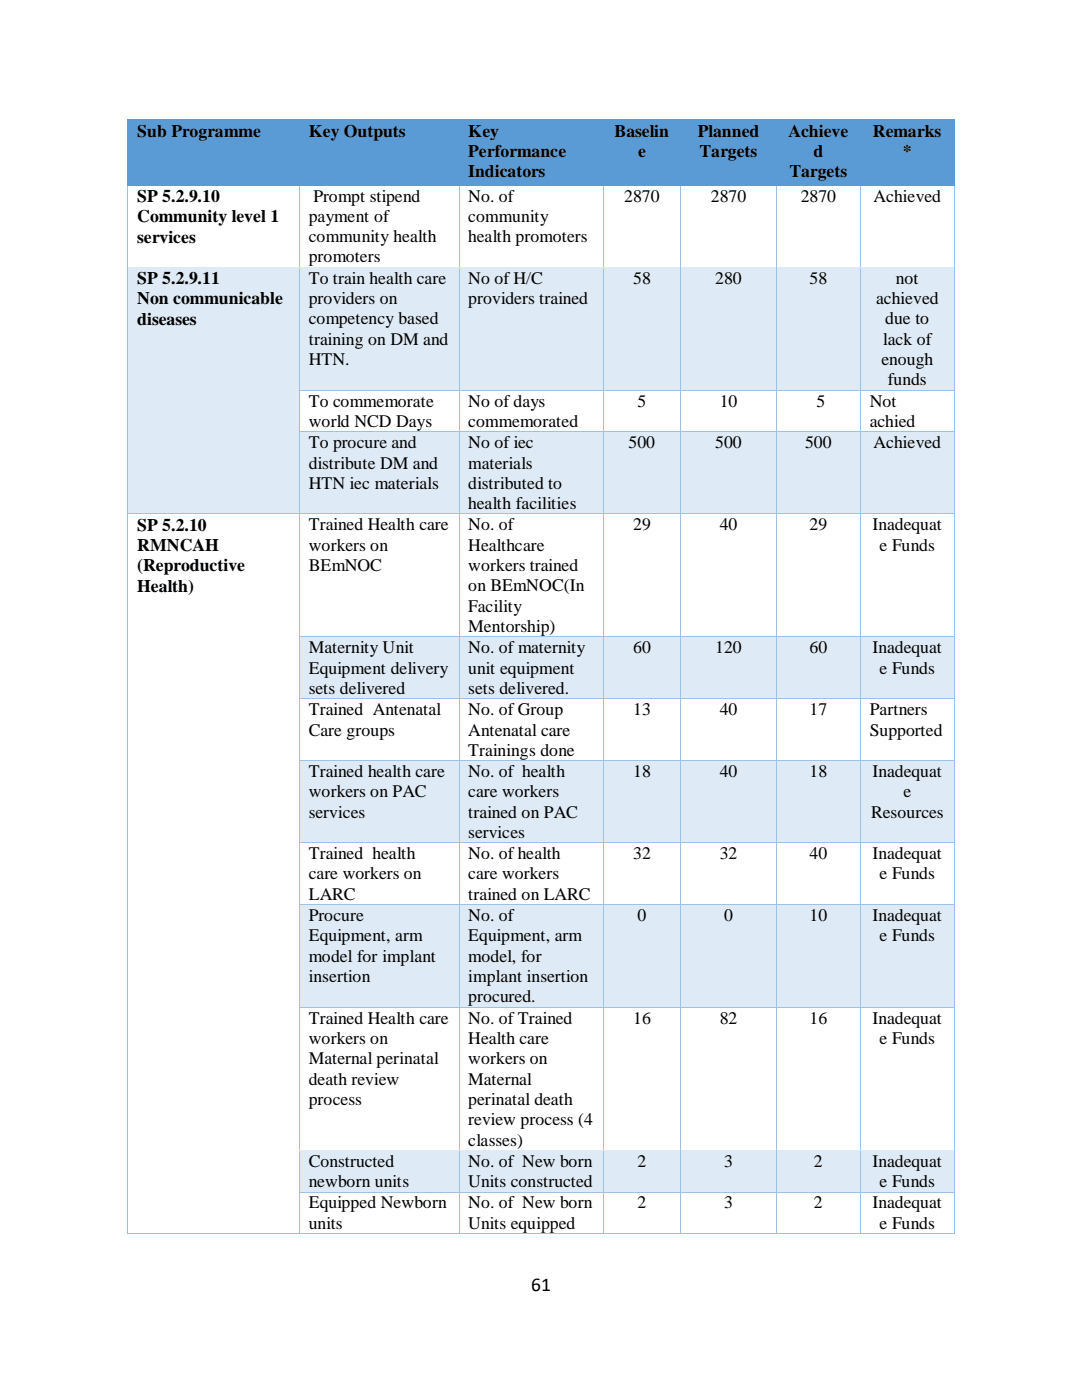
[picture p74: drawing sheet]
<svg xmlns="http://www.w3.org/2000/svg" width="216mm" height="279mm" viewBox="0 0 216 279" stroke-linecap="round" stroke-linejoin="round" font-family="sans-serif">
<defs><g id="words">
<text font-size="3.9" x="106" y="257.7">61</text>
<g font-size="3.5">
<text x="27.4" y="27.2">Sub Programme</text>
<text x="61.6" y="27.2">Key Outputs</text>
<text x="93.4" y="27.2">Key</text>
<text x="122.6" y="27.2">Baselin</text>
<text x="139.3" y="27.2">Planned</text>
<text x="157.3" y="27.2">Achieve</text>
<text x="174.2" y="27.2">Remarks</text>
<text x="93.4" y="31.3">Performance</text>
<text x="93.4" y="35.4">Indicators</text>
<text x="127.3" y="31.3">e</text>
<text x="139.6" y="31.3">Targets</text>
<text x="157.5" y="35.4">Targets</text>
<text x="162.3" y="31.3">d</text>
<text x="180.2" y="31.3">*</text>
<text x="27.4" y="40.3">SP 5.2.9.10</text>
<text x="62.5" y="40.2">Prompt stipend</text>
<text x="93.4" y="40.2">No. of</text>
<text x="124.6" y="40.2">2870</text>
<text x="141.9" y="40.2">2870</text>
<text x="159.8" y="40.2">2870</text>
<text x="174.3" y="40.2">Achieved</text>
<text x="27.4" y="44.3">Community level 1</text>
<text x="61.6" y="44.2">payment of</text>
<text x="93.4" y="44.2">community</text>
<text x="27.4" y="48.4">services</text>
<text x="61.6" y="48.3">community health</text>
<text x="61.6" y="52.4">promoters</text>
<text x="93.4" y="48.3">health promoters</text>
<text x="27.4" y="56.7">SP 5.2.9.11</text>
<text x="61.6" y="56.6">To train health care</text>
<text x="93.4" y="56.6">No of H/C</text>
<text x="126.3" y="56.6">58</text>
<text x="142.7" y="56.6">280</text>
<text x="161.6" y="56.6">58</text>
<text x="178.8" y="56.6">not</text>
<text x="27.4" y="60.8">Non communicable</text>
<text x="27.4" y="64.8">diseases</text>
<text x="61.6" y="60.7">providers on</text>
<text x="61.6" y="64.7">competency based</text>
<text x="93.4" y="60.7">providers trained</text>
<text x="174.8" y="60.7">achieved</text>
<text x="176.7" y="64.7">due to</text>
<text x="61.6" y="68.8">training on DM and</text>
<text x="176.2" y="68.8">lack of</text>
<text x="61.6" y="72.8">HTN.</text>
<text x="175.9" y="72.8">enough</text>
<text x="177.1" y="76.9">funds</text>
<text x="61.6" y="81.2">To commemorate</text>
<text x="93.4" y="81.2">No of days</text>
<text x="127.2" y="81.2">5</text>
<text x="143.6" y="81.2">10</text>
<text x="162.9" y="81.2">5</text>
<text x="173.5" y="81.2">Not</text>
<text x="61.6" y="85.2">world NCD Days</text>
<text x="61.6" y="89.4">To procure and</text>
<text x="93.4" y="85.2">commemorated</text>
<text x="93.4" y="89.4">No of iec</text>
<text x="125.4" y="89.4">500</text>
<text x="142.7" y="89.4">500</text>
<text x="160.6" y="89.4">500</text>
<text x="173.5" y="85.2">achied</text>
<text x="174.3" y="89.4">Achieved</text>
<text x="61.6" y="93.5">distribute DM and</text>
<text x="93.4" y="93.5">materials</text>
<text x="61.6" y="97.5">HTN iec materials</text>
<text x="93.4" y="97.5">distributed to</text>
<text x="93.4" y="101.6">health facilities</text>
<text x="27.4" y="105.9">SP 5.2.10</text>
<text x="61.6" y="105.9">Trained Health care</text>
<text x="93.4" y="105.9">No. of</text>
<text x="126.3" y="105.9">29</text>
<text x="143.6" y="105.9">40</text>
<text x="161.6" y="105.9">29</text>
<text x="174.1" y="105.9">Inadequat</text>
<text x="27.4" y="110">RMNCAH</text>
<text x="61.6" y="109.9">workers on</text>
<text x="61.6" y="114">BEmNOC</text>
<text x="93.4" y="109.9">Healthcare</text>
<text x="93.4" y="114">workers trained</text>
<text x="175.5" y="109.9">e Funds</text>
<text x="27.4" y="114">(Reproductive</text>
<text x="27.4" y="118.1">Health)</text>
<text x="93.4" y="118">on BEmNOC(In</text>
<text x="93.4" y="122.1">Facility</text>
<text x="61.6" y="130.4">Maternity Unit</text>
<text x="93.4" y="126.1">Mentorship)</text>
<text x="93.4" y="130.4">No. of maternity</text>
<text x="126.3" y="130.4">60</text>
<text x="142.7" y="130.4">120</text>
<text x="161.6" y="130.4">60</text>
<text x="174.1" y="130.4">Inadequat</text>
<text x="61.6" y="134.4">Equipment delivery</text>
<text x="93.4" y="134.4">unit equipment</text>
<text x="175.5" y="134.4">e Funds</text>
<text x="61.6" y="138.5">sets delivered</text>
<text x="61.6" y="142.7">Trained Antenatal</text>
<text x="93.4" y="138.5">sets delivered.</text>
<text x="93.4" y="142.7">No. of Group</text>
<text x="126.3" y="142.7">13</text>
<text x="143.6" y="142.7">40</text>
<text x="161.6" y="142.7">17</text>
<text x="173.5" y="142.7">Partners</text>
<text x="61.6" y="146.8">Care groups</text>
<text x="93.4" y="146.8">Antenatal care</text>
<text x="173.5" y="146.8">Supported</text>
<text x="61.6" y="155">Trained health care</text>
<text x="93.4" y="150.8">Trainings done</text>
<text x="93.4" y="155">No. of health</text>
<text x="126.3" y="155">18</text>
<text x="143.6" y="155">40</text>
<text x="161.6" y="155">18</text>
<text x="174.1" y="155">Inadequat</text>
<text x="61.6" y="159.1">workers on PAC</text>
<text x="93.4" y="159.1">care workers</text>
<text x="180.3" y="159.1">e</text>
<text x="61.6" y="163.2">services</text>
<text x="93.4" y="163.2">trained on PAC</text>
<text x="93.4" y="167.3">services</text>
<text x="173.8" y="163.2">Resources</text>
<text x="61.6" y="171.5">Trained health</text>
<text x="93.4" y="171.5">No. of health</text>
<text x="126.3" y="171.5">32</text>
<text x="143.6" y="171.5">32</text>
<text x="161.6" y="171.5">40</text>
<text x="174.1" y="171.5">Inadequat</text>
<text x="61.6" y="175.5">care workers on</text>
<text x="61.6" y="179.6">LARC</text>
<text x="93.4" y="175.5">care workers</text>
<text x="93.4" y="179.6">trained on LARC</text>
<text x="175.5" y="175.5">e Funds</text>
<text x="61.6" y="183.8">Procure</text>
<text x="93.4" y="183.8">No. of</text>
<text x="127.2" y="183.8">0</text>
<text x="144.5" y="183.8">0</text>
<text x="161.6" y="183.8">10</text>
<text x="174.1" y="183.8">Inadequat</text>
<text x="61.6" y="187.9">Equipment, arm</text>
<text x="61.6" y="192">model for implant</text>
<text x="93.4" y="187.9">Equipment, arm</text>
<text x="93.4" y="192">model, for</text>
<text x="175.5" y="187.9">e Funds</text>
<text x="61.6" y="196">insertion</text>
<text x="93.4" y="196">implant insertion</text>
<text x="93.4" y="200.1">procured.</text>
<text x="61.6" y="204.3">Trained Health care</text>
<text x="61.6" y="208.3">workers on</text>
<text x="93.4" y="204.3">No. of Trained</text>
<text x="93.4" y="208.3">Health care</text>
<text x="126.3" y="204.3">16</text>
<text x="143.6" y="204.3">82</text>
<text x="161.6" y="204.3">16</text>
<text x="174.1" y="204.3">Inadequat</text>
<text x="175.5" y="208.3">e Funds</text>
<text x="61.6" y="212.4">Maternal perinatal</text>
<text x="93.4" y="212.4">workers on</text>
<text x="61.6" y="216.4">death review</text>
<text x="61.6" y="220.5">process</text>
<text x="93.4" y="216.4">Maternal</text>
<text x="93.4" y="220.5">perinatal death</text>
<text x="93.4" y="224.6">review process (4</text>
<text x="61.6" y="232.9">Constructed</text>
<text x="93.4" y="228.7">classes)</text>
<text x="93.4" y="232.9">No. of New born</text>
<text x="127.2" y="232.9">2</text>
<text x="144.5" y="232.9">3</text>
<text x="162.4" y="232.9">2</text>
<text x="174.1" y="232.9">Inadequat</text>
<text x="61.6" y="236.9">newborn units</text>
<text x="93.4" y="236.9">Units constructed</text>
<text x="175.5" y="236.9">e Funds</text>
<text x="61.6" y="241.1">Equipped Newborn</text>
<text x="61.6" y="245.2">units</text>
<text x="93.4" y="241.1">No. of New born</text>
<text x="93.4" y="245.2">Units equipped</text>
<text x="127.2" y="241.1">2</text>
<text x="144.5" y="241.1">3</text>
<text x="162.4" y="241.1">2</text>
<text x="174.1" y="241.1">Inadequat</text>
<text x="175.5" y="245.2">e Funds</text>
</g>
</g></defs>
<g fill="#5b9bd5">
<path d="M25.6 24h1.8v4h-1.8z" fill-rule="evenodd"/>
<path d="M57.8 24h1.9v4h-1.9z" fill-rule="evenodd"/>
<path d="M25.6 28h34.1v8.9h-34.1z" fill-rule="evenodd"/>
<path d="M27.4 24h30.4v4h-30.4z" fill-rule="evenodd"/>
<path d="M59.7 24h1.9v4h-1.9z" fill-rule="evenodd"/>
<path d="M89.6 24h2v4h-2z" fill-rule="evenodd"/>
<path d="M59.7 28h31.9v8.9h-31.9z" fill-rule="evenodd"/>
<path d="M61.6 24h28v4h-28z" fill-rule="evenodd"/>
<path d="M91.6 24h1.8v12.1h-1.8z" fill-rule="evenodd"/>
<path d="M118.4 24h2v12.1h-2z" fill-rule="evenodd"/>
<path d="M91.6 36.1h28.8v.8h-28.8z" fill-rule="evenodd"/>
<path d="M93.4 24h25v4h-25z" fill-rule="evenodd"/>
<path d="M93.4 28h25v4.1h-25z" fill-rule="evenodd"/>
<path d="M93.4 32.1h25v4h-25z" fill-rule="evenodd"/>
<path d="M120.4 24h1.9v8.1h-1.9z" fill-rule="evenodd"/>
<path d="M133.9 24h1.9v8.1h-1.9z" fill-rule="evenodd"/>
<path d="M120.4 32.1h15.4v4.8h-15.4z" fill-rule="evenodd"/>
<path d="M122.3 24h11.6v4h-11.6z" fill-rule="evenodd"/>
<path d="M122.3 28h11.6v4.1h-11.6z" fill-rule="evenodd"/>
<path d="M135.8 24h1.9v8.1h-1.9z" fill-rule="evenodd"/>
<path d="M153.1 24h1.9v8.1h-1.9z" fill-rule="evenodd"/>
<path d="M135.8 32.1h19.2v4.8h-19.2z" fill-rule="evenodd"/>
<path d="M137.7 24h15.4v4h-15.4z" fill-rule="evenodd"/>
<path d="M137.7 28h15.4v4.1h-15.4z" fill-rule="evenodd"/>
<path d="M155 24h1.9v12.1h-1.9z" fill-rule="evenodd"/>
<path d="M169.7 24h1.9v12.1h-1.9z" fill-rule="evenodd"/>
<path d="M155 36.1h16.6v.8h-16.6z" fill-rule="evenodd"/>
<path d="M156.9 24h12.8v4h-12.8z" fill-rule="evenodd"/>
<path d="M156.9 28h12.8v4.1h-12.8z" fill-rule="evenodd"/>
<path d="M156.9 32.1h12.8v4h-12.8z" fill-rule="evenodd"/>
<path d="M171.6 24h1.9v8.1h-1.9z" fill-rule="evenodd"/>
<path d="M188.6 24h1.8v8.1h-1.8z" fill-rule="evenodd"/>
<path d="M171.6 32.1h18.8v4.8h-18.8z" fill-rule="evenodd"/>
<path d="M173.5 24h15.1v4h-15.1z" fill-rule="evenodd"/>
<path d="M173.5 28h15.1v4.1h-15.1z" fill-rule="evenodd"/>
<path d="M25.4 23.9h.1v.2h-.1z" fill-rule="evenodd"/>
<path d="M25.4 23.9h.1v.1h-.1z" fill-rule="evenodd"/>
</g>
<path d="M25.5 23.9h34.2M25.5 24h34.2" fill="none" stroke="#5b9bd5" stroke-width=".2"/>
<g fill="#5b9bd5">
<path d="M59.7 24l.1 .1z" fill-rule="evenodd"/>
<path d="M59.7 23.9h.1v.1h-.1z" fill-rule="evenodd"/>
</g>
<path d="M59.8 23.9h31.8M59.8 24h31.8" fill="none" stroke="#5b9bd5" stroke-width=".2"/>
<g fill="#5b9bd5">
<path d="M91.6 24l.2 .1z" fill-rule="evenodd"/>
<path d="M91.6 23.9h.2v.1h-.2z" fill-rule="evenodd"/>
</g>
<path d="M91.8 23.9h28.6M91.8 24h28.6" fill="none" stroke="#5b9bd5" stroke-width=".2"/>
<g fill="#5b9bd5">
<path d="M120.4 24l.1 .1z" fill-rule="evenodd"/>
<path d="M120.4 23.9h.1v.1h-.1z" fill-rule="evenodd"/>
</g>
<path d="M120.5 23.9h15.3M120.5 24h15.3" fill="none" stroke="#5b9bd5" stroke-width=".2"/>
<g fill="#5b9bd5">
<path d="M135.8 24l.1 .1z" fill-rule="evenodd"/>
<path d="M135.8 23.9h.1v.1h-.1z" fill-rule="evenodd"/>
</g>
<path d="M135.9 23.9h19.1M135.9 24h19.1" fill="none" stroke="#5b9bd5" stroke-width=".2"/>
<g fill="#5b9bd5">
<path d="M155 24l.1 .1z" fill-rule="evenodd"/>
<path d="M155 23.9h.1v.1h-.1z" fill-rule="evenodd"/>
</g>
<path d="M155.1 23.9h16.5M155.1 24h16.5" fill="none" stroke="#5b9bd5" stroke-width=".2"/>
<g fill="#5b9bd5">
<path d="M171.6 24l.2 .1z" fill-rule="evenodd"/>
<path d="M171.6 23.9h.2v.1h-.2z" fill-rule="evenodd"/>
</g>
<path d="M171.8 23.9h18.6M171.8 24h18.6" fill="none" stroke="#5b9bd5" stroke-width=".2"/>
<g fill="#5b9bd5">
<path d="M190.4 23.9h.2v.2h-.2z" fill-rule="evenodd"/>
<path d="M190.4 23.9h.2v.1h-.2z" fill-rule="evenodd"/>
</g>
<path d="M25.5 24.1v12.8M190.5 24.1v12.8" fill="none" stroke="#5b9bd5" stroke-width=".2"/>
<path d="M25.4 36.9h.1v.2h-.1z" fill-rule="evenodd" fill="#5b9bd5"/>
<path d="M25.5 37h34.1" fill="none" stroke="#5b9bd5" stroke-width=".2"/>
<path d="M59.6 37.1h.2z" fill-rule="evenodd" fill="#9cc2e5"/>
<g fill="#5b9bd5">
<path d="M59.6 36.9h.2v.2h-.2z" fill-rule="evenodd"/>
<path d="M59.8 36.9h.1v.2h-.1z" fill-rule="evenodd"/>
</g>
<path d="M59.9 37h31.6" fill="none" stroke="#5b9bd5" stroke-width=".2"/>
<path d="M91.5 37.1h.2z" fill-rule="evenodd" fill="#9cc2e5"/>
<g fill="#5b9bd5">
<path d="M91.5 36.9h.2v.2h-.2z" fill-rule="evenodd"/>
<path d="M91.7 36.9h.1v.2h-.1z" fill-rule="evenodd"/>
</g>
<path d="M91.8 37h28.5" fill="none" stroke="#5b9bd5" stroke-width=".2"/>
<path d="M120.3 37.1h.2z" fill-rule="evenodd" fill="#9cc2e5"/>
<g fill="#5b9bd5">
<path d="M120.3 36.9h.2v.2h-.2z" fill-rule="evenodd"/>
<path d="M120.5 36.9h.1v.2h-.1z" fill-rule="evenodd"/>
</g>
<path d="M120.6 37h15.1" fill="none" stroke="#5b9bd5" stroke-width=".2"/>
<path d="M135.7 37.1h.2z" fill-rule="evenodd" fill="#9cc2e5"/>
<g fill="#5b9bd5">
<path d="M135.7 36.9h.2v.2h-.2z" fill-rule="evenodd"/>
<path d="M135.9 36.9h.1v.2h-.1z" fill-rule="evenodd"/>
</g>
<path d="M136 37h18.9" fill="none" stroke="#5b9bd5" stroke-width=".2"/>
<path d="M154.9 37.1h.2z" fill-rule="evenodd" fill="#9cc2e5"/>
<g fill="#5b9bd5">
<path d="M154.9 36.9h.2v.2h-.2z" fill-rule="evenodd"/>
<path d="M155.1 36.9h.1v.2h-.1z" fill-rule="evenodd"/>
</g>
<path d="M155.2 37h16.4" fill="none" stroke="#5b9bd5" stroke-width=".2"/>
<path d="M171.6 37.1h.1z" fill-rule="evenodd" fill="#9cc2e5"/>
<g fill="#5b9bd5">
<path d="M171.6 36.9h.1v.2h-.1z" fill-rule="evenodd"/>
<path d="M171.7 36.9h.2v.2h-.2z" fill-rule="evenodd"/>
</g>
<path d="M171.9 37h18.5" fill="none" stroke="#5b9bd5" stroke-width=".2"/>
<path d="M190.4 36.9h.2v.2h-.2z" fill-rule="evenodd" fill="#5b9bd5"/>
<path d="M25.5 37.1v16.2M59.7 37.1v16.2M91.6 37.1v16.2M120.4 37.1v16.2M135.8 37.1v16.2M155 37.1v16.2M171.6 37.1v16.2M190.5 37.1v16.2" fill="none" stroke="#9cc2e5" stroke-width=".2"/>
<g fill="#deeaf6">
<path d="M25.6 53.4h1.8v12.2h-1.8z" fill-rule="evenodd"/>
<path d="M57.8 53.4h1.8v12.2h-1.8z" fill-rule="evenodd"/>
<path d="M25.6 65.6h34v36.9h-34z" fill-rule="evenodd"/>
<path d="M27.4 53.4h30.4v4.1h-30.4z" fill-rule="evenodd"/>
<path d="M27.4 57.5h30.4v4h-30.4z" fill-rule="evenodd"/>
<path d="M27.4 61.5h30.4v4.1h-30.4z" fill-rule="evenodd"/>
<path d="M59.8 53.4h1.8v20.3h-1.8z" fill-rule="evenodd"/>
<path d="M89.6 53.4h1.9v20.3h-1.9z" fill-rule="evenodd"/>
<path d="M59.8 73.7h31.7v4.1h-31.7z" fill-rule="evenodd"/>
<path d="M61.6 53.4h28v4.1h-28z" fill-rule="evenodd"/>
<path d="M61.6 57.5h28v4h-28z" fill-rule="evenodd"/>
<path d="M61.6 61.5h28v4.1h-28z" fill-rule="evenodd"/>
<path d="M61.6 65.6h28v4.1h-28z" fill-rule="evenodd"/>
<path d="M61.6 69.7h28v4h-28z" fill-rule="evenodd"/>
<path d="M91.7 53.4h1.7v8.1h-1.7z" fill-rule="evenodd"/>
<path d="M118.4 53.4h1.9v8.1h-1.9z" fill-rule="evenodd"/>
<path d="M91.7 61.5h28.6v16.3h-28.6z" fill-rule="evenodd"/>
<path d="M93.4 53.4h25v4.1h-25z" fill-rule="evenodd"/>
<path d="M93.4 57.5h25v4h-25z" fill-rule="evenodd"/>
<path d="M120.5 53.4h1.8v4.1h-1.8z" fill-rule="evenodd"/>
<path d="M133.9 53.4h1.8v4.1h-1.8z" fill-rule="evenodd"/>
<path d="M120.5 57.5h15.2v20.3h-15.2z" fill-rule="evenodd"/>
<path d="M122.3 53.4h11.6v4.1h-11.6z" fill-rule="evenodd"/>
<path d="M135.9 53.4h1.8v4.1h-1.8z" fill-rule="evenodd"/>
<path d="M153.1 53.4h1.8v4.1h-1.8z" fill-rule="evenodd"/>
<path d="M135.9 57.5h19v20.3h-19z" fill-rule="evenodd"/>
<path d="M137.7 53.4h15.4v4.1h-15.4z" fill-rule="evenodd"/>
<path d="M155.1 53.4h1.8v4.1h-1.8z" fill-rule="evenodd"/>
<path d="M169.7 53.4h1.8v4.1h-1.8z" fill-rule="evenodd"/>
<path d="M155.1 57.5h16.4v20.3h-16.4z" fill-rule="evenodd"/>
<path d="M156.9 53.4h12.8v4.1h-12.8z" fill-rule="evenodd"/>
<path d="M171.7 53.4h1.8v24.4h-1.8z" fill-rule="evenodd"/>
<path d="M188.6 53.4h1.8v24.4h-1.8z" fill-rule="evenodd"/>
<path d="M173.5 53.4h15.1v4.1h-15.1z" fill-rule="evenodd"/>
<path d="M173.5 57.5h15.1v4h-15.1z" fill-rule="evenodd"/>
<path d="M173.5 61.5h15.1v4.1h-15.1z" fill-rule="evenodd"/>
<path d="M173.5 65.6h15.1v4.1h-15.1z" fill-rule="evenodd"/>
<path d="M173.5 69.7h15.1v4h-15.1z" fill-rule="evenodd"/>
<path d="M173.5 73.7h15.1v4.1h-15.1z" fill-rule="evenodd"/>
</g>
<path d="M25.4 53.3h.1v.2h-.1z" fill-rule="evenodd" fill="#9cc2e5"/>
<path d="M25.5 53.4h34.1" fill="none" stroke="#9cc2e5" stroke-width=".2"/>
<path d="M25.5 53.5h34.1" fill="none" stroke="#deeaf6" stroke-width=".2"/>
<path d="M59.6 53.3h.2v.2h-.2z" fill-rule="evenodd" fill="#9cc2e5"/>
<path d="M59.8 53.4h31.7" fill="none" stroke="#9cc2e5" stroke-width=".2"/>
<path d="M59.8 53.5h31.7" fill="none" stroke="#deeaf6" stroke-width=".2"/>
<path d="M91.5 53.3h.2v.2h-.2z" fill-rule="evenodd" fill="#9cc2e5"/>
<path d="M91.7 53.4h28.6" fill="none" stroke="#9cc2e5" stroke-width=".2"/>
<path d="M91.7 53.5h28.6" fill="none" stroke="#deeaf6" stroke-width=".2"/>
<path d="M120.3 53.3h.2v.2h-.2z" fill-rule="evenodd" fill="#9cc2e5"/>
<path d="M120.5 53.4h15.2" fill="none" stroke="#9cc2e5" stroke-width=".2"/>
<path d="M120.5 53.5h15.2" fill="none" stroke="#deeaf6" stroke-width=".2"/>
<path d="M135.7 53.3h.2v.2h-.2z" fill-rule="evenodd" fill="#9cc2e5"/>
<path d="M135.9 53.4h19" fill="none" stroke="#9cc2e5" stroke-width=".2"/>
<path d="M135.9 53.5h19" fill="none" stroke="#deeaf6" stroke-width=".2"/>
<path d="M154.9 53.3h.2v.2h-.2z" fill-rule="evenodd" fill="#9cc2e5"/>
<path d="M155.1 53.4h16.5" fill="none" stroke="#9cc2e5" stroke-width=".2"/>
<path d="M155.1 53.5h16.5" fill="none" stroke="#deeaf6" stroke-width=".2"/>
<path d="M171.6 53.3h.1v.2h-.1z" fill-rule="evenodd" fill="#9cc2e5"/>
<path d="M171.7 53.4h18.7" fill="none" stroke="#9cc2e5" stroke-width=".2"/>
<path d="M171.7 53.5h18.7" fill="none" stroke="#deeaf6" stroke-width=".2"/>
<path d="M190.4 53.3h.2v.2h-.2z" fill-rule="evenodd" fill="#9cc2e5"/>
<path d="M25.5 53.5v24.3M59.7 53.5v24.3M91.6 53.5v24.3M120.4 53.5v24.3M135.8 53.5v24.3M155 53.5v24.3M171.6 53.5v24.3M190.5 53.5v24.3" fill="none" stroke="#9cc2e5" stroke-width=".2"/>
<g fill="#9cc2e5">
<path d="M25.4 77.8h.1v.2h-.1z" fill-rule="evenodd"/>
<path d="M59.6 77.8h.2v.2h-.2z" fill-rule="evenodd"/>
</g>
<path d="M59.8 77.8h31.7" fill="none" stroke="#9cc2e5" stroke-width=".2"/>
<path d="M91.5 77.8h.2v.2h-.2z" fill-rule="evenodd" fill="#9cc2e5"/>
<path d="M91.7 77.8h28.6" fill="none" stroke="#9cc2e5" stroke-width=".2"/>
<path d="M120.3 77.8h.2v.2h-.2z" fill-rule="evenodd" fill="#9cc2e5"/>
<path d="M120.5 77.8h15.2" fill="none" stroke="#9cc2e5" stroke-width=".2"/>
<path d="M135.7 77.8h.2v.2h-.2z" fill-rule="evenodd" fill="#9cc2e5"/>
<path d="M135.9 77.8h19" fill="none" stroke="#9cc2e5" stroke-width=".2"/>
<path d="M154.9 77.8h.2v.2h-.2z" fill-rule="evenodd" fill="#9cc2e5"/>
<path d="M155.1 77.8h16.5" fill="none" stroke="#9cc2e5" stroke-width=".2"/>
<path d="M171.6 77.8h.1v.2h-.1z" fill-rule="evenodd" fill="#9cc2e5"/>
<path d="M171.7 77.8h18.7" fill="none" stroke="#9cc2e5" stroke-width=".2"/>
<path d="M190.4 77.8h.2v.2h-.2z" fill-rule="evenodd" fill="#9cc2e5"/>
<path d="M25.5 78v8.1M59.7 78v8.1M91.6 78v8.1M120.4 78v8.1M135.8 78v8.1M155 78v8.1M171.6 78v8.1M190.5 78v8.1" fill="none" stroke="#9cc2e5" stroke-width=".2"/>
<g fill="#deeaf6">
<path d="M59.8 86.2h1.8v12.3h-1.8z" fill-rule="evenodd"/>
<path d="M89.6 86.2h1.9v12.3h-1.9z" fill-rule="evenodd"/>
<path d="M59.8 98.5h31.7v4h-31.7z" fill-rule="evenodd"/>
<path d="M61.6 86.2h28v4.1h-28z" fill-rule="evenodd"/>
<path d="M61.6 90.3h28v4.1h-28z" fill-rule="evenodd"/>
<path d="M61.6 94.4h28v4h-28z" fill-rule="evenodd"/>
<path d="M91.7 86.2h1.7v16.3h-1.7z" fill-rule="evenodd"/>
<path d="M118.4 86.2h1.9v16.3h-1.9z" fill-rule="evenodd"/>
<path d="M93.4 86.2h25v4.1h-25z" fill-rule="evenodd"/>
<path d="M93.4 90.3h25v4.1h-25z" fill-rule="evenodd"/>
<path d="M93.4 94.4h25v4h-25z" fill-rule="evenodd"/>
<path d="M93.4 98.5h25v4h-25z" fill-rule="evenodd"/>
<path d="M120.5 86.2h1.8v4.1h-1.8z" fill-rule="evenodd"/>
<path d="M133.9 86.2h1.8v4.1h-1.8z" fill-rule="evenodd"/>
<path d="M120.5 90.3h15.2v12.2h-15.2z" fill-rule="evenodd"/>
<path d="M122.3 86.2h11.6v4.1h-11.6z" fill-rule="evenodd"/>
<path d="M135.9 86.2h1.8v4.1h-1.8z" fill-rule="evenodd"/>
<path d="M153.1 86.2h1.8v4.1h-1.8z" fill-rule="evenodd"/>
<path d="M135.9 90.3h19v12.2h-19z" fill-rule="evenodd"/>
<path d="M137.7 86.2h15.4v4.1h-15.4z" fill-rule="evenodd"/>
<path d="M155.1 86.2h1.8v4.1h-1.8z" fill-rule="evenodd"/>
<path d="M169.7 86.2h1.8v4.1h-1.8z" fill-rule="evenodd"/>
<path d="M155.1 90.3h16.4v12.2h-16.4z" fill-rule="evenodd"/>
<path d="M156.9 86.2h12.8v4.1h-12.8z" fill-rule="evenodd"/>
<path d="M171.7 86.2h1.8v4.1h-1.8z" fill-rule="evenodd"/>
<path d="M188.6 86.2h1.8v4.1h-1.8z" fill-rule="evenodd"/>
<path d="M171.7 90.3h18.7v12.2h-18.7z" fill-rule="evenodd"/>
<path d="M173.5 86.2h15.1v4.1h-15.1z" fill-rule="evenodd"/>
</g>
<g fill="#9cc2e5">
<path d="M25.4 86.1h.1v.2h-.1z" fill-rule="evenodd"/>
<path d="M59.6 86.1h.2v.2h-.2z" fill-rule="evenodd"/>
</g>
<path d="M59.8 86.2h31.7" fill="none" stroke="#9cc2e5" stroke-width=".2"/>
<path d="M59.8 86.3h31.7" fill="none" stroke="#deeaf6" stroke-width=".2"/>
<path d="M91.5 86.1h.2v.2h-.2z" fill-rule="evenodd" fill="#9cc2e5"/>
<path d="M91.7 86.2h28.6" fill="none" stroke="#9cc2e5" stroke-width=".2"/>
<path d="M91.7 86.3h28.6" fill="none" stroke="#deeaf6" stroke-width=".2"/>
<path d="M120.3 86.1h.2v.2h-.2z" fill-rule="evenodd" fill="#9cc2e5"/>
<path d="M120.5 86.2h15.2" fill="none" stroke="#9cc2e5" stroke-width=".2"/>
<path d="M120.5 86.3h15.2" fill="none" stroke="#deeaf6" stroke-width=".2"/>
<path d="M135.7 86.1h.2v.2h-.2z" fill-rule="evenodd" fill="#9cc2e5"/>
<path d="M135.9 86.2h19" fill="none" stroke="#9cc2e5" stroke-width=".2"/>
<path d="M135.9 86.3h19" fill="none" stroke="#deeaf6" stroke-width=".2"/>
<path d="M154.9 86.1h.2v.2h-.2z" fill-rule="evenodd" fill="#9cc2e5"/>
<path d="M155.1 86.2h16.5" fill="none" stroke="#9cc2e5" stroke-width=".2"/>
<path d="M155.1 86.3h16.5" fill="none" stroke="#deeaf6" stroke-width=".2"/>
<path d="M171.6 86.1h.1v.2h-.1z" fill-rule="evenodd" fill="#9cc2e5"/>
<path d="M171.7 86.2h18.7" fill="none" stroke="#9cc2e5" stroke-width=".2"/>
<path d="M171.7 86.3h18.7" fill="none" stroke="#deeaf6" stroke-width=".2"/>
<path d="M190.4 86.1h.2v.2h-.2z" fill-rule="evenodd" fill="#9cc2e5"/>
<path d="M25.5 86.3v16.2M59.7 86.3v16.2M91.6 86.3v16.2M120.4 86.3v16.2M135.8 86.3v16.2M155 86.3v16.2M171.6 86.3v16.2M190.5 86.3v16.2" fill="none" stroke="#9cc2e5" stroke-width=".2"/>
<path d="M25.4 102.5h.1v.2h-.1z" fill-rule="evenodd" fill="#9cc2e5"/>
<path d="M25.5 102.5h34.1" fill="none" stroke="#9cc2e5" stroke-width=".2"/>
<path d="M59.6 102.5h.2v.2h-.2z" fill-rule="evenodd" fill="#9cc2e5"/>
<path d="M59.8 102.5h31.7" fill="none" stroke="#9cc2e5" stroke-width=".2"/>
<path d="M91.5 102.5h.2v.2h-.2z" fill-rule="evenodd" fill="#9cc2e5"/>
<path d="M91.7 102.5h28.6" fill="none" stroke="#9cc2e5" stroke-width=".2"/>
<path d="M120.3 102.5h.2v.2h-.2z" fill-rule="evenodd" fill="#9cc2e5"/>
<path d="M120.5 102.5h15.2" fill="none" stroke="#9cc2e5" stroke-width=".2"/>
<path d="M135.7 102.5h.2v.2h-.2z" fill-rule="evenodd" fill="#9cc2e5"/>
<path d="M135.9 102.5h19" fill="none" stroke="#9cc2e5" stroke-width=".2"/>
<path d="M154.9 102.5h.2v.2h-.2z" fill-rule="evenodd" fill="#9cc2e5"/>
<path d="M155.1 102.5h16.5" fill="none" stroke="#9cc2e5" stroke-width=".2"/>
<path d="M171.6 102.5h.1v.2h-.1z" fill-rule="evenodd" fill="#9cc2e5"/>
<path d="M171.7 102.5h18.7" fill="none" stroke="#9cc2e5" stroke-width=".2"/>
<path d="M190.4 102.5h.2v.2h-.2z" fill-rule="evenodd" fill="#9cc2e5"/>
<path d="M25.5 102.7v24.3M59.7 102.7v24.3M91.6 102.7v24.3M120.4 102.7v24.3M135.8 102.7v24.3M155 102.7v24.3M171.6 102.7v24.3M190.5 102.7v24.3" fill="none" stroke="#9cc2e5" stroke-width=".2"/>
<g fill="#deeaf6">
<path d="M59.8 127.2h1.8v12.2h-1.8z" fill-rule="evenodd"/>
<path d="M89.6 127.2h1.9v12.2h-1.9z" fill-rule="evenodd"/>
<path d="M61.6 127.2h28v4.1h-28z" fill-rule="evenodd"/>
<path d="M61.6 131.3h28v4h-28z" fill-rule="evenodd"/>
<path d="M61.6 135.3h28v4.1h-28z" fill-rule="evenodd"/>
<path d="M91.7 127.2h1.7v12.2h-1.7z" fill-rule="evenodd"/>
<path d="M118.4 127.2h1.9v12.2h-1.9z" fill-rule="evenodd"/>
<path d="M93.4 127.2h25v4.1h-25z" fill-rule="evenodd"/>
<path d="M93.4 131.3h25v4h-25z" fill-rule="evenodd"/>
<path d="M93.4 135.3h25v4.1h-25z" fill-rule="evenodd"/>
<path d="M120.5 127.2h1.8v4.1h-1.8z" fill-rule="evenodd"/>
<path d="M133.9 127.2h1.8v4.1h-1.8z" fill-rule="evenodd"/>
<path d="M120.5 131.3h15.2v8.1h-15.2z" fill-rule="evenodd"/>
<path d="M122.3 127.2h11.6v4.1h-11.6z" fill-rule="evenodd"/>
<path d="M135.9 127.2h1.8v4.1h-1.8z" fill-rule="evenodd"/>
<path d="M153.1 127.2h1.8v4.1h-1.8z" fill-rule="evenodd"/>
<path d="M135.9 131.3h19v8.1h-19z" fill-rule="evenodd"/>
<path d="M137.7 127.2h15.4v4.1h-15.4z" fill-rule="evenodd"/>
<path d="M155.1 127.2h1.8v4.1h-1.8z" fill-rule="evenodd"/>
<path d="M169.7 127.2h1.8v4.1h-1.8z" fill-rule="evenodd"/>
<path d="M155.1 131.3h16.4v8.1h-16.4z" fill-rule="evenodd"/>
<path d="M156.9 127.2h12.8v4.1h-12.8z" fill-rule="evenodd"/>
<path d="M171.7 127.2h1.8v8.1h-1.8z" fill-rule="evenodd"/>
<path d="M188.6 127.2h1.8v8.1h-1.8z" fill-rule="evenodd"/>
<path d="M171.7 135.3h18.7v4.1h-18.7z" fill-rule="evenodd"/>
<path d="M173.5 127.2h15.1v4.1h-15.1z" fill-rule="evenodd"/>
<path d="M173.5 131.3h15.1v4h-15.1z" fill-rule="evenodd"/>
</g>
<g fill="#9cc2e5">
<path d="M25.4 127h.1v.2h-.1z" fill-rule="evenodd"/>
<path d="M59.6 127h.2v.2h-.2z" fill-rule="evenodd"/>
</g>
<path d="M59.8 127.1h31.7" fill="none" stroke="#9cc2e5" stroke-width=".2"/>
<path d="M59.8 127.2h31.7" fill="none" stroke="#deeaf6" stroke-width=".2"/>
<path d="M91.5 127h.2v.2h-.2z" fill-rule="evenodd" fill="#9cc2e5"/>
<path d="M91.7 127.1h28.6" fill="none" stroke="#9cc2e5" stroke-width=".2"/>
<path d="M91.7 127.2h28.6" fill="none" stroke="#deeaf6" stroke-width=".2"/>
<path d="M120.3 127h.2v.2h-.2z" fill-rule="evenodd" fill="#9cc2e5"/>
<path d="M120.5 127.1h15.2" fill="none" stroke="#9cc2e5" stroke-width=".2"/>
<path d="M120.5 127.2h15.2" fill="none" stroke="#deeaf6" stroke-width=".2"/>
<path d="M135.7 127h.2v.2h-.2z" fill-rule="evenodd" fill="#9cc2e5"/>
<path d="M135.9 127.1h19" fill="none" stroke="#9cc2e5" stroke-width=".2"/>
<path d="M135.9 127.2h19" fill="none" stroke="#deeaf6" stroke-width=".2"/>
<path d="M154.9 127h.2v.2h-.2z" fill-rule="evenodd" fill="#9cc2e5"/>
<path d="M155.1 127.1h16.5" fill="none" stroke="#9cc2e5" stroke-width=".2"/>
<path d="M155.1 127.2h16.5" fill="none" stroke="#deeaf6" stroke-width=".2"/>
<path d="M171.6 127h.1v.2h-.1z" fill-rule="evenodd" fill="#9cc2e5"/>
<path d="M171.7 127.1h18.7" fill="none" stroke="#9cc2e5" stroke-width=".2"/>
<path d="M171.7 127.2h18.7" fill="none" stroke="#deeaf6" stroke-width=".2"/>
<path d="M190.4 127h.2v.2h-.2z" fill-rule="evenodd" fill="#9cc2e5"/>
<path d="M25.5 127.2v12.2M59.7 127.2v12.2M91.6 127.2v12.2M120.4 127.2v12.2M135.8 127.2v12.2M155 127.2v12.2M171.6 127.2v12.2M190.5 127.2v12.2" fill="none" stroke="#9cc2e5" stroke-width=".2"/>
<g fill="#9cc2e5">
<path d="M25.4 139.4h.1v.2h-.1z" fill-rule="evenodd"/>
<path d="M59.6 139.4h.2v.2h-.2z" fill-rule="evenodd"/>
</g>
<path d="M59.8 139.5h31.7" fill="none" stroke="#9cc2e5" stroke-width=".2"/>
<path d="M91.5 139.4h.2v.2h-.2z" fill-rule="evenodd" fill="#9cc2e5"/>
<path d="M91.7 139.5h28.6" fill="none" stroke="#9cc2e5" stroke-width=".2"/>
<path d="M120.3 139.4h.2v.2h-.2z" fill-rule="evenodd" fill="#9cc2e5"/>
<path d="M120.5 139.5h15.2" fill="none" stroke="#9cc2e5" stroke-width=".2"/>
<path d="M135.7 139.4h.2v.2h-.2z" fill-rule="evenodd" fill="#9cc2e5"/>
<path d="M135.9 139.5h19" fill="none" stroke="#9cc2e5" stroke-width=".2"/>
<path d="M154.9 139.4h.2v.2h-.2z" fill-rule="evenodd" fill="#9cc2e5"/>
<path d="M155.1 139.5h16.5" fill="none" stroke="#9cc2e5" stroke-width=".2"/>
<path d="M171.6 139.4h.1v.2h-.1z" fill-rule="evenodd" fill="#9cc2e5"/>
<path d="M171.7 139.5h18.7" fill="none" stroke="#9cc2e5" stroke-width=".2"/>
<path d="M190.4 139.4h.2v.2h-.2z" fill-rule="evenodd" fill="#9cc2e5"/>
<path d="M25.5 139.6v12.1M59.7 139.6v12.1M91.6 139.6v12.1M120.4 139.6v12.1M135.8 139.6v12.1M155 139.6v12.1M171.6 139.6v12.1M190.5 139.6v12.1" fill="none" stroke="#9cc2e5" stroke-width=".2"/>
<g fill="#deeaf6">
<path d="M59.8 151.9h1.8v12.2h-1.8z" fill-rule="evenodd"/>
<path d="M89.6 151.9h1.9v12.2h-1.9z" fill-rule="evenodd"/>
<path d="M59.8 164.1h31.7v4h-31.7z" fill-rule="evenodd"/>
<path d="M61.6 151.9h28v4.1h-28z" fill-rule="evenodd"/>
<path d="M61.6 156h28v4h-28z" fill-rule="evenodd"/>
<path d="M61.6 160h28v4.1h-28z" fill-rule="evenodd"/>
<path d="M91.7 151.9h1.7v16.2h-1.7z" fill-rule="evenodd"/>
<path d="M118.4 151.9h1.9v16.2h-1.9z" fill-rule="evenodd"/>
<path d="M93.4 151.9h25v4.1h-25z" fill-rule="evenodd"/>
<path d="M93.4 156h25v4h-25z" fill-rule="evenodd"/>
<path d="M93.4 160h25v4.1h-25z" fill-rule="evenodd"/>
<path d="M93.4 164.1h25v4h-25z" fill-rule="evenodd"/>
<path d="M120.5 151.9h1.8v4.1h-1.8z" fill-rule="evenodd"/>
<path d="M133.9 151.9h1.8v4.1h-1.8z" fill-rule="evenodd"/>
<path d="M120.5 156h15.2v12.1h-15.2z" fill-rule="evenodd"/>
<path d="M122.3 151.9h11.6v4.1h-11.6z" fill-rule="evenodd"/>
<path d="M135.9 151.9h1.8v4.1h-1.8z" fill-rule="evenodd"/>
<path d="M153.1 151.9h1.8v4.1h-1.8z" fill-rule="evenodd"/>
<path d="M135.9 156h19v12.1h-19z" fill-rule="evenodd"/>
<path d="M137.7 151.9h15.4v4.1h-15.4z" fill-rule="evenodd"/>
<path d="M155.1 151.9h1.8v4.1h-1.8z" fill-rule="evenodd"/>
<path d="M169.7 151.9h1.8v4.1h-1.8z" fill-rule="evenodd"/>
<path d="M155.1 156h16.4v12.1h-16.4z" fill-rule="evenodd"/>
<path d="M156.9 151.9h12.8v4.1h-12.8z" fill-rule="evenodd"/>
<path d="M171.7 151.9h1.8v12.2h-1.8z" fill-rule="evenodd"/>
<path d="M188.6 151.9h1.8v12.2h-1.8z" fill-rule="evenodd"/>
<path d="M171.7 164.1h18.7v4h-18.7z" fill-rule="evenodd"/>
<path d="M173.5 151.9h15.1v4.1h-15.1z" fill-rule="evenodd"/>
<path d="M173.5 156h15.1v4h-15.1z" fill-rule="evenodd"/>
<path d="M173.5 160h15.1v4.1h-15.1z" fill-rule="evenodd"/>
</g>
<g fill="#9cc2e5">
<path d="M25.4 151.7h.1v.2h-.1z" fill-rule="evenodd"/>
<path d="M59.6 151.7h.2v.2h-.2z" fill-rule="evenodd"/>
</g>
<path d="M59.8 151.8h31.7" fill="none" stroke="#9cc2e5" stroke-width=".2"/>
<path d="M59.8 151.9h31.7" fill="none" stroke="#deeaf6" stroke-width=".2"/>
<path d="M91.5 151.7h.2v.2h-.2z" fill-rule="evenodd" fill="#9cc2e5"/>
<path d="M91.7 151.8h28.6" fill="none" stroke="#9cc2e5" stroke-width=".2"/>
<path d="M91.7 151.9h28.6" fill="none" stroke="#deeaf6" stroke-width=".2"/>
<path d="M120.3 151.7h.2v.2h-.2z" fill-rule="evenodd" fill="#9cc2e5"/>
<path d="M120.5 151.8h15.2" fill="none" stroke="#9cc2e5" stroke-width=".2"/>
<path d="M120.5 151.9h15.2" fill="none" stroke="#deeaf6" stroke-width=".2"/>
<path d="M135.7 151.7h.2v.2h-.2z" fill-rule="evenodd" fill="#9cc2e5"/>
<path d="M135.9 151.8h19" fill="none" stroke="#9cc2e5" stroke-width=".2"/>
<path d="M135.9 151.9h19" fill="none" stroke="#deeaf6" stroke-width=".2"/>
<path d="M154.9 151.7h.2v.2h-.2z" fill-rule="evenodd" fill="#9cc2e5"/>
<path d="M155.1 151.8h16.5" fill="none" stroke="#9cc2e5" stroke-width=".2"/>
<path d="M155.1 151.9h16.5" fill="none" stroke="#deeaf6" stroke-width=".2"/>
<path d="M171.6 151.7h.1v.2h-.1z" fill-rule="evenodd" fill="#9cc2e5"/>
<path d="M171.7 151.8h18.7" fill="none" stroke="#9cc2e5" stroke-width=".2"/>
<path d="M171.7 151.9h18.7" fill="none" stroke="#deeaf6" stroke-width=".2"/>
<path d="M190.4 151.7h.2v.2h-.2z" fill-rule="evenodd" fill="#9cc2e5"/>
<path d="M25.5 151.9v16.2M59.7 151.9v16.2M91.6 151.9v16.2M120.4 151.9v16.2M135.8 151.9v16.2M155 151.9v16.2M171.6 151.9v16.2M190.5 151.9v16.2" fill="none" stroke="#9cc2e5" stroke-width=".2"/>
<g fill="#9cc2e5">
<path d="M25.4 168.1h.1v.2h-.1z" fill-rule="evenodd"/>
<path d="M59.6 168.1h.2v.2h-.2z" fill-rule="evenodd"/>
</g>
<path d="M59.8 168.2h31.7" fill="none" stroke="#9cc2e5" stroke-width=".2"/>
<path d="M91.5 168.1h.2v.2h-.2z" fill-rule="evenodd" fill="#9cc2e5"/>
<path d="M91.7 168.2h28.6" fill="none" stroke="#9cc2e5" stroke-width=".2"/>
<path d="M120.3 168.1h.2v.2h-.2z" fill-rule="evenodd" fill="#9cc2e5"/>
<path d="M120.5 168.2h15.2" fill="none" stroke="#9cc2e5" stroke-width=".2"/>
<path d="M135.7 168.1h.2v.2h-.2z" fill-rule="evenodd" fill="#9cc2e5"/>
<path d="M135.9 168.2h19" fill="none" stroke="#9cc2e5" stroke-width=".2"/>
<path d="M154.9 168.1h.2v.2h-.2z" fill-rule="evenodd" fill="#9cc2e5"/>
<path d="M155.1 168.2h16.5" fill="none" stroke="#9cc2e5" stroke-width=".2"/>
<path d="M171.6 168.1h.1v.2h-.1z" fill-rule="evenodd" fill="#9cc2e5"/>
<path d="M171.7 168.2h18.7" fill="none" stroke="#9cc2e5" stroke-width=".2"/>
<path d="M190.4 168.1h.2v.2h-.2z" fill-rule="evenodd" fill="#9cc2e5"/>
<path d="M25.5 168.3v12.2M59.7 168.3v12.2M91.6 168.3v12.2M120.4 168.3v12.2M135.8 168.3v12.2M155 168.3v12.2M171.6 168.3v12.2M190.5 168.3v12.2" fill="none" stroke="#9cc2e5" stroke-width=".2"/>
<g fill="#deeaf6">
<path d="M59.8 180.7h1.8v16.2h-1.8z" fill-rule="evenodd"/>
<path d="M89.6 180.7h1.9v16.2h-1.9z" fill-rule="evenodd"/>
<path d="M59.8 196.9h31.7v4h-31.7z" fill-rule="evenodd"/>
<path d="M61.6 180.7h28v4h-28z" fill-rule="evenodd"/>
<path d="M61.6 184.7h28v4.1h-28z" fill-rule="evenodd"/>
<path d="M61.6 188.8h28v4h-28z" fill-rule="evenodd"/>
<path d="M61.6 192.8h28v4.1h-28z" fill-rule="evenodd"/>
<path d="M91.7 180.7h1.7v20.2h-1.7z" fill-rule="evenodd"/>
<path d="M118.4 180.7h1.9v20.2h-1.9z" fill-rule="evenodd"/>
<path d="M93.4 180.7h25v4h-25z" fill-rule="evenodd"/>
<path d="M93.4 184.7h25v4.1h-25z" fill-rule="evenodd"/>
<path d="M93.4 188.8h25v4h-25z" fill-rule="evenodd"/>
<path d="M93.4 192.8h25v4.1h-25z" fill-rule="evenodd"/>
<path d="M93.4 196.9h25v4h-25z" fill-rule="evenodd"/>
<path d="M120.5 180.7h1.8v4h-1.8z" fill-rule="evenodd"/>
<path d="M133.9 180.7h1.8v4h-1.8z" fill-rule="evenodd"/>
<path d="M120.5 184.7h15.2v16.2h-15.2z" fill-rule="evenodd"/>
<path d="M122.3 180.7h11.6v4h-11.6z" fill-rule="evenodd"/>
<path d="M135.9 180.7h1.8v4h-1.8z" fill-rule="evenodd"/>
<path d="M153.1 180.7h1.8v4h-1.8z" fill-rule="evenodd"/>
<path d="M135.9 184.7h19v16.2h-19z" fill-rule="evenodd"/>
<path d="M137.7 180.7h15.4v4h-15.4z" fill-rule="evenodd"/>
<path d="M155.1 180.7h1.8v4h-1.8z" fill-rule="evenodd"/>
<path d="M169.7 180.7h1.8v4h-1.8z" fill-rule="evenodd"/>
<path d="M155.1 184.7h16.4v16.2h-16.4z" fill-rule="evenodd"/>
<path d="M156.9 180.7h12.8v4h-12.8z" fill-rule="evenodd"/>
<path d="M171.7 180.7h1.8v8.1h-1.8z" fill-rule="evenodd"/>
<path d="M188.6 180.7h1.8v8.1h-1.8z" fill-rule="evenodd"/>
<path d="M171.7 188.8h18.7v12.1h-18.7z" fill-rule="evenodd"/>
<path d="M173.5 180.7h15.1v4h-15.1z" fill-rule="evenodd"/>
<path d="M173.5 184.7h15.1v4.1h-15.1z" fill-rule="evenodd"/>
</g>
<g fill="#9cc2e5">
<path d="M25.4 180.5h.1v.2h-.1z" fill-rule="evenodd"/>
<path d="M59.6 180.5h.2v.2h-.2z" fill-rule="evenodd"/>
</g>
<path d="M59.8 180.5h31.7" fill="none" stroke="#9cc2e5" stroke-width=".2"/>
<path d="M59.8 180.6h31.7" fill="none" stroke="#deeaf6" stroke-width=".2"/>
<path d="M91.5 180.5h.2v.2h-.2z" fill-rule="evenodd" fill="#9cc2e5"/>
<path d="M91.7 180.5h28.6" fill="none" stroke="#9cc2e5" stroke-width=".2"/>
<path d="M91.7 180.6h28.6" fill="none" stroke="#deeaf6" stroke-width=".2"/>
<path d="M120.3 180.5h.2v.2h-.2z" fill-rule="evenodd" fill="#9cc2e5"/>
<path d="M120.5 180.5h15.2" fill="none" stroke="#9cc2e5" stroke-width=".2"/>
<path d="M120.5 180.6h15.2" fill="none" stroke="#deeaf6" stroke-width=".2"/>
<path d="M135.7 180.5h.2v.2h-.2z" fill-rule="evenodd" fill="#9cc2e5"/>
<path d="M135.9 180.5h19" fill="none" stroke="#9cc2e5" stroke-width=".2"/>
<path d="M135.9 180.6h19" fill="none" stroke="#deeaf6" stroke-width=".2"/>
<path d="M154.9 180.5h.2v.2h-.2z" fill-rule="evenodd" fill="#9cc2e5"/>
<path d="M155.1 180.5h16.5" fill="none" stroke="#9cc2e5" stroke-width=".2"/>
<path d="M155.1 180.6h16.5" fill="none" stroke="#deeaf6" stroke-width=".2"/>
<path d="M171.6 180.5h.1v.2h-.1z" fill-rule="evenodd" fill="#9cc2e5"/>
<path d="M171.7 180.5h18.7" fill="none" stroke="#9cc2e5" stroke-width=".2"/>
<path d="M171.7 180.6h18.7" fill="none" stroke="#deeaf6" stroke-width=".2"/>
<path d="M190.4 180.5h.2v.2h-.2z" fill-rule="evenodd" fill="#9cc2e5"/>
<path d="M25.5 180.7v20.2M59.7 180.7v20.2M91.6 180.7v20.2M120.4 180.7v20.2M135.8 180.7v20.2M155 180.7v20.2M171.6 180.7v20.2M190.5 180.7v20.2" fill="none" stroke="#9cc2e5" stroke-width=".2"/>
<g fill="#9cc2e5">
<path d="M25.4 200.9h.1v.2h-.1z" fill-rule="evenodd"/>
<path d="M59.6 200.9h.2v.2h-.2z" fill-rule="evenodd"/>
</g>
<path d="M59.8 201h31.7" fill="none" stroke="#9cc2e5" stroke-width=".2"/>
<path d="M91.5 200.9h.2v.2h-.2z" fill-rule="evenodd" fill="#9cc2e5"/>
<path d="M91.7 201h28.6" fill="none" stroke="#9cc2e5" stroke-width=".2"/>
<path d="M120.3 200.9h.2v.2h-.2z" fill-rule="evenodd" fill="#9cc2e5"/>
<path d="M120.5 201h15.2" fill="none" stroke="#9cc2e5" stroke-width=".2"/>
<path d="M135.7 200.9h.2v.2h-.2z" fill-rule="evenodd" fill="#9cc2e5"/>
<path d="M135.9 201h19" fill="none" stroke="#9cc2e5" stroke-width=".2"/>
<path d="M154.9 200.9h.2v.2h-.2z" fill-rule="evenodd" fill="#9cc2e5"/>
<path d="M155.1 201h16.5" fill="none" stroke="#9cc2e5" stroke-width=".2"/>
<path d="M171.6 200.9h.1v.2h-.1z" fill-rule="evenodd" fill="#9cc2e5"/>
<path d="M171.7 201h18.7" fill="none" stroke="#9cc2e5" stroke-width=".2"/>
<path d="M190.4 200.9h.2v.2h-.2z" fill-rule="evenodd" fill="#9cc2e5"/>
<path d="M25.5 201.1v28.4M59.7 201.1v28.4M91.6 201.1v28.4M120.4 201.1v28.4M135.8 201.1v28.4M155 201.1v28.4M171.6 201.1v28.4M190.5 201.1v28.4" fill="none" stroke="#9cc2e5" stroke-width=".2"/>
<g fill="#deeaf6">
<path d="M59.8 229.7h1.8v8.1h-1.8z" fill-rule="evenodd"/>
<path d="M89.6 229.7h1.9v8.1h-1.9z" fill-rule="evenodd"/>
<path d="M61.6 229.7h28v4h-28z" fill-rule="evenodd"/>
<path d="M61.6 233.7h28v4.1h-28z" fill-rule="evenodd"/>
<path d="M91.7 229.7h1.7v8.1h-1.7z" fill-rule="evenodd"/>
<path d="M118.4 229.7h1.9v8.1h-1.9z" fill-rule="evenodd"/>
<path d="M93.4 229.7h25v4h-25z" fill-rule="evenodd"/>
<path d="M93.4 233.7h25v4.1h-25z" fill-rule="evenodd"/>
<path d="M120.5 229.7h1.8v4h-1.8z" fill-rule="evenodd"/>
<path d="M133.9 229.7h1.8v4h-1.8z" fill-rule="evenodd"/>
<path d="M120.5 233.7h15.2v4.1h-15.2z" fill-rule="evenodd"/>
<path d="M122.3 229.7h11.6v4h-11.6z" fill-rule="evenodd"/>
<path d="M135.9 229.7h1.8v4h-1.8z" fill-rule="evenodd"/>
<path d="M153.1 229.7h1.8v4h-1.8z" fill-rule="evenodd"/>
<path d="M135.9 233.7h19v4.1h-19z" fill-rule="evenodd"/>
<path d="M137.7 229.7h15.4v4h-15.4z" fill-rule="evenodd"/>
<path d="M155.1 229.7h1.8v4h-1.8z" fill-rule="evenodd"/>
<path d="M169.7 229.7h1.8v4h-1.8z" fill-rule="evenodd"/>
<path d="M155.1 233.7h16.4v4.1h-16.4z" fill-rule="evenodd"/>
<path d="M156.9 229.7h12.8v4h-12.8z" fill-rule="evenodd"/>
<path d="M171.7 229.7h1.8v8.1h-1.8z" fill-rule="evenodd"/>
<path d="M188.6 229.7h1.8v8.1h-1.8z" fill-rule="evenodd"/>
<path d="M173.5 229.7h15.1v4h-15.1z" fill-rule="evenodd"/>
<path d="M173.5 233.7h15.1v4.1h-15.1z" fill-rule="evenodd"/>
</g>
<g fill="#9cc2e5">
<path d="M25.4 229.5h.1v.2h-.1z" fill-rule="evenodd"/>
<path d="M59.6 229.5h.2v.2h-.2z" fill-rule="evenodd"/>
</g>
<path d="M59.8 229.6h31.7" fill="none" stroke="#9cc2e5" stroke-width=".2"/>
<path d="M59.8 229.7h31.7" fill="none" stroke="#deeaf6" stroke-width=".2"/>
<path d="M91.5 229.5h.2v.2h-.2z" fill-rule="evenodd" fill="#9cc2e5"/>
<path d="M91.7 229.6h28.6" fill="none" stroke="#9cc2e5" stroke-width=".2"/>
<path d="M91.7 229.7h28.6" fill="none" stroke="#deeaf6" stroke-width=".2"/>
<path d="M120.3 229.5h.2v.2h-.2z" fill-rule="evenodd" fill="#9cc2e5"/>
<path d="M120.5 229.6h15.2" fill="none" stroke="#9cc2e5" stroke-width=".2"/>
<path d="M120.5 229.7h15.2" fill="none" stroke="#deeaf6" stroke-width=".2"/>
<path d="M135.7 229.5h.2v.2h-.2z" fill-rule="evenodd" fill="#9cc2e5"/>
<path d="M135.9 229.6h19" fill="none" stroke="#9cc2e5" stroke-width=".2"/>
<path d="M135.9 229.7h19" fill="none" stroke="#deeaf6" stroke-width=".2"/>
<path d="M154.9 229.5h.2v.2h-.2z" fill-rule="evenodd" fill="#9cc2e5"/>
<path d="M155.1 229.6h16.5" fill="none" stroke="#9cc2e5" stroke-width=".2"/>
<path d="M155.1 229.7h16.5" fill="none" stroke="#deeaf6" stroke-width=".2"/>
<path d="M171.6 229.5h.1v.2h-.1z" fill-rule="evenodd" fill="#9cc2e5"/>
<path d="M171.7 229.6h18.7" fill="none" stroke="#9cc2e5" stroke-width=".2"/>
<path d="M171.7 229.7h18.7" fill="none" stroke="#deeaf6" stroke-width=".2"/>
<path d="M190.4 229.5h.2v.2h-.2z" fill-rule="evenodd" fill="#9cc2e5"/>
<path d="M25.5 229.7v8.1M59.7 229.7v8.1M91.6 229.7v8.1M120.4 229.7v8.1M135.8 229.7v8.1M155 229.7v8.1M171.6 229.7v8.1M190.5 229.7v8.1" fill="none" stroke="#9cc2e5" stroke-width=".2"/>
<g fill="#9cc2e5">
<path d="M25.4 237.8h.1v.2h-.1z" fill-rule="evenodd"/>
<path d="M59.6 237.8h.2v.2h-.2z" fill-rule="evenodd"/>
</g>
<path d="M59.8 237.9h31.7" fill="none" stroke="#9cc2e5" stroke-width=".2"/>
<path d="M91.5 237.8h.2v.2h-.2z" fill-rule="evenodd" fill="#9cc2e5"/>
<path d="M91.7 237.9h28.6" fill="none" stroke="#9cc2e5" stroke-width=".2"/>
<path d="M120.3 237.8h.2v.2h-.2z" fill-rule="evenodd" fill="#9cc2e5"/>
<path d="M120.5 237.9h15.2" fill="none" stroke="#9cc2e5" stroke-width=".2"/>
<path d="M135.7 237.8h.2v.2h-.2z" fill-rule="evenodd" fill="#9cc2e5"/>
<path d="M135.9 237.9h19" fill="none" stroke="#9cc2e5" stroke-width=".2"/>
<path d="M154.9 237.8h.2v.2h-.2z" fill-rule="evenodd" fill="#9cc2e5"/>
<path d="M155.1 237.9h16.5" fill="none" stroke="#9cc2e5" stroke-width=".2"/>
<path d="M171.6 237.8h.1v.2h-.1z" fill-rule="evenodd" fill="#9cc2e5"/>
<path d="M171.7 237.9h18.7" fill="none" stroke="#9cc2e5" stroke-width=".2"/>
<path d="M190.4 237.8h.2v.2h-.2z" fill-rule="evenodd" fill="#9cc2e5"/>
<path d="M25.5 238v8.2" fill="none" stroke="#9cc2e5" stroke-width=".2"/>
<g fill="#9cc2e5">
<path d="M25.4 246.2h.1v.1h-.1z" fill-rule="evenodd"/>
<path d="M25.4 246.2h.1v.1h-.1z" fill-rule="evenodd"/>
</g>
<path d="M59.7 238v8.2M25.5 246.2h34.1" fill="none" stroke="#9cc2e5" stroke-width=".2"/>
<path d="M59.6 246.2h.2v.1h-.2z" fill-rule="evenodd" fill="#9cc2e5"/>
<path d="M91.6 238v8.2M59.8 246.2h31.7" fill="none" stroke="#9cc2e5" stroke-width=".2"/>
<path d="M91.5 246.2h.2v.1h-.2z" fill-rule="evenodd" fill="#9cc2e5"/>
<path d="M120.4 238v8.2M91.7 246.2h28.6" fill="none" stroke="#9cc2e5" stroke-width=".2"/>
<path d="M120.3 246.2h.2v.1h-.2z" fill-rule="evenodd" fill="#9cc2e5"/>
<path d="M135.8 238v8.2M120.5 246.2h15.2" fill="none" stroke="#9cc2e5" stroke-width=".2"/>
<path d="M135.7 246.2h.2v.1h-.2z" fill-rule="evenodd" fill="#9cc2e5"/>
<path d="M155 238v8.2M135.9 246.2h19" fill="none" stroke="#9cc2e5" stroke-width=".2"/>
<path d="M154.9 246.2h.2v.1h-.2z" fill-rule="evenodd" fill="#9cc2e5"/>
<path d="M171.6 238v8.2M155.1 246.2h16.5" fill="none" stroke="#9cc2e5" stroke-width=".2"/>
<path d="M171.6 246.2h.1v.1h-.1z" fill-rule="evenodd" fill="#9cc2e5"/>
<path d="M190.5 238v8.2M171.7 246.2h18.7" fill="none" stroke="#9cc2e5" stroke-width=".2"/>
<g fill="#9cc2e5">
<path d="M190.4 246.2h.2v.1h-.2z" fill-rule="evenodd"/>
<path d="M190.4 246.2h.2v.1h-.2z" fill-rule="evenodd"/>
</g>
<use href="#words"/>
</svg>
